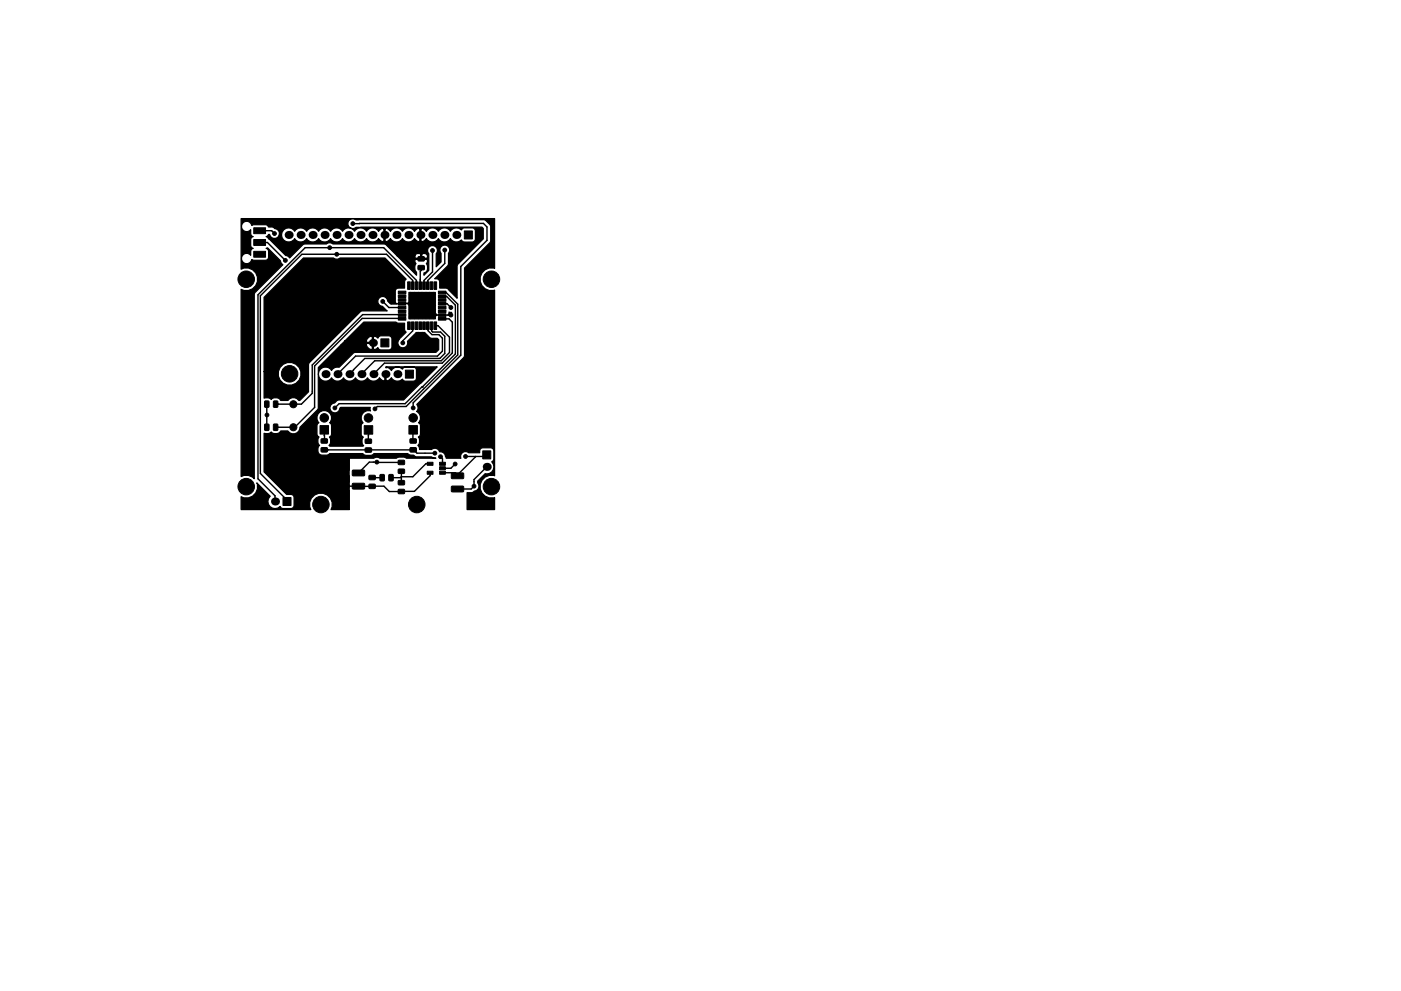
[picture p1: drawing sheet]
<svg xmlns="http://www.w3.org/2000/svg" width="297mm" height="210mm" viewBox="0 0 297 210" stroke-linecap="round" stroke-linejoin="round" font-family="sans-serif">
<g fill="#000" stroke="#000" stroke-width=".21">
<path d="M53.8 48.3h2.5v1.3h-2.5zM53.8 50.8h2.5v1.3h-2.5zM53.8 53.3h2.5v1.3h-2.5zM88.7 54.5h1.2l.1 .8-1.3 .1zM88.7 56.4l1.2-.1 .1 .9h-1.3zM98.4 49h1.7v1.7h-1.7zM80.7 71.9h1.7v1.7h-1.7zM84.4 61.8h1.7v.5h-1.7zM84.4 62.6h1.7v.5h-1.7zM84.4 63.4h1.7v.5h-1.7zM84.4 64.2h1.7v.5h-1.7zM84.4 65h1.7v.5h-1.7z"/>
<path d="M84.4 65.8h1.7v.5h-1.7zM84.4 66.6h1.7v.5h-1.7zM84.4 67.4h1.7v.5h-1.7zM86.4 68.3h.6v1.6h-.6zM86.4 59.8h.6v1.6h-.6zM87.2 68.3h.6v1.6h-.6zM87.2 59.8h.6v1.6h-.6zM88 68.3h.6v1.6h-.6zM88 59.8h.6v1.6h-.6zM88.8 68.3h.6v1.6h-.6zM88.8 59.8h.6v1.6h-.6zM89.6 68.3h.6v1.6h-.6z"/>
<path d="M89.6 59.8h.6v1.6h-.6zM90.4 68.3h.6v1.6h-.6zM90.4 59.8h.6v1.6h-.6zM91.2 68.3h.6v1.6h-.6zM91.2 59.8h.6v1.6h-.6zM92 68.3h.6v1.6h-.6zM92 59.8h.6v1.6h-.6zM93 67.4h1.5v.5h-1.5zM93 66.6h1.5v.5h-1.5zM93 65.8h1.5v.5h-1.5zM93 65h1.5v.5h-1.5zM93 64.2h1.5v.5h-1.5z"/>
<path d="M93 63.4h1.5v.5h-1.5zM93 62.6h1.5v.5h-1.5zM93 61.8h1.5v.5h-1.5zM56.1 85.1l.9 .1-.1 1.2-.8-.1zM56.1 90l.9 .1-.1 1.2-.8-.1zM58 85.1l.9 .1-.1 1.2-.8-.1zM58 90l.9 .1-.1 1.2-.8-.1zM68.1 93.1h1.2l.1 .8-1.2 .1zM68.1 95h1.2l.1 .8-1.2 .1zM67.9 90.3h1.8v1.8h-1.8zM74.7 99.8l2.5-.1 .1 .2v.9l-.2 .2h-2.3l-.1-.3zM77.5 95.1l1.2-.1 .1 .9h-1.3z"/>
<path d="M77.5 93.2h1.2l.1 .8-1.3 .1zM77.2 90.3h1.8v1.8h-1.8zM84.5 99.6l1.2-.1 .1 .9h-1.3zM84.5 97.7h1.2l.1 .8-1.3 .1zM86 78.5h1.7v1.7h-1.7zM87 95h1.2l.1 .8-1.3 .1zM87 93.1h1.2l.1 .8-1.3 .1zM86.7 90.3h1.8v1.8h-1.8zM90.6 98.1h1.2v.6h-1.2zM90.6 100h1.2v.6h-1.2zM93.2 100h1.2v.6h-1.2zM93.2 99h1.2v.7h-1.2z"/>
<path d="M93.2 98.1h1.2v.6h-1.2zM102.4 95.7h1.7v1.7h-1.7zM60 105.5h1.7v1.7h-1.7zM74.7 102.6l2.5-.1 .1 .2v.9l-.2 .2h-2.3l-.1-.3zM78.3 102.8l1.2-.1 .1 .9h-1.3zM78.3 100.9h1.2l.1 .8-1.3 .1zM80.6 100.7l.9 .1-.1 1.2-.8-.1zM82.5 100.7l.8 .1v1.2l-.8-.1zM84.5 102h1.2l.1 .8-1.3 .1zM84.5 103.9l1.2-.1 .1 .9h-1.3zM95.7 103.2l2.5-.1 .1 .2v.9l-.2 .2h-2.3l-.1-.3zM95.7 100.4l2.5-.1 .1 .2v.9l-.2 .2h-2.3l-.1-.3z"/>
<circle cx="52.2" cy="59.2" r="1.75"/>
<circle cx="58.2" cy="49.5" r=".4"/>
<circle cx="60.5" cy="55.2" r=".4"/>
<circle cx="69.9" cy="52.5" r=".4"/>
<circle cx="71.4" cy="53.9" r=".4"/>
<circle cx="74.8" cy="47.4" r=".4"/>
<circle cx="89.3" cy="52.7" r=".4"/>
<circle cx="91.7" cy="53.1" r=".4"/>
<circle cx="94.3" cy="53" r=".4"/>
<circle cx="104.2" cy="59.2" r="1.75"/>
<circle cx="61.4" cy="79.3" r="1.75"/>
<circle cx="80.1" cy="69.5" r=".4"/>
<circle cx="81.1" cy="63.9" r=".4"/>
<circle cx="82.3" cy="63" r=".4"/>
<circle cx="85.4" cy="72.7" r=".4"/>
<circle cx="95.6" cy="65.2" r=".4"/>
<circle cx="95.6" cy="66.8" r=".4"/>
<circle cx="56.6" cy="88" r=".4"/>
<circle cx="62.2" cy="90.6" r=".75"/>
<circle cx="62.2" cy="85.8" r=".75"/>
<circle cx="68.7" cy="88.7" r=".9"/>
<circle cx="71" cy="86.5" r=".4"/>
<circle cx="78.1" cy="88.7" r=".9"/>
<circle cx="79.5" cy="86.7" r=".4"/>
<circle cx="79.9" cy="98" r=".4"/>
<circle cx="87.6" cy="88.7" r=".9"/>
<circle cx="87.6" cy="86.5" r=".4"/>
<circle cx="92.2" cy="96.1" r=".4"/>
<circle cx="93.4" cy="96.9" r=".4"/>
<circle cx="96.5" cy="98.4" r=".4"/>
<circle cx="98.7" cy="96.8" r=".4"/>
<circle cx="52.2" cy="103.2" r="1.75"/>
<circle cx="68" cy="107" r="1.75"/>
<circle cx="72.7" cy="103.2" r=".4"/>
<circle cx="88.4" cy="107" r="1.75"/>
<circle cx="100.5" cy="103.1" r=".4"/>
<circle cx="104.2" cy="103.2" r="1.75"/>
</g>
<g fill="#000">
<circle cx="61.2" cy="49.8" r=".85"/>
<circle cx="63.7" cy="49.8" r=".85"/>
<circle cx="66.3" cy="49.8" r=".85"/>
<circle cx="68.8" cy="49.8" r=".85"/>
<circle cx="71.4" cy="49.8" r=".85"/>
<circle cx="73.9" cy="49.8" r=".85"/>
<circle cx="76.4" cy="49.8" r=".85"/>
<circle cx="79" cy="49.8" r=".85"/>
<circle cx="81.5" cy="49.8" r=".85"/>
<circle cx="84.1" cy="49.8" r=".85"/>
<circle cx="86.6" cy="49.8" r=".85"/>
<circle cx="89.1" cy="49.8" r=".85"/>
<circle cx="91.7" cy="49.8" r=".85"/>
<circle cx="94.2" cy="49.8" r=".85"/>
<circle cx="96.8" cy="49.8" r=".85"/>
<circle cx="69" cy="79.4" r=".85"/>
<circle cx="71.6" cy="79.4" r=".85"/>
<circle cx="74.1" cy="79.4" r=".85"/>
<circle cx="76.6" cy="79.4" r=".85"/>
<circle cx="79.1" cy="72.7" r=".85"/>
<circle cx="79.2" cy="79.4" r=".85"/>
<circle cx="81.7" cy="79.4" r=".85"/>
<circle cx="84.3" cy="79.4" r=".85"/>
<circle cx="103.2" cy="99" r=".85"/>
<circle cx="58.3" cy="106.4" r=".85"/>
</g>
<g fill="none" stroke="#000" stroke-width=".3">
<path d="M55 48.9h2.6l.6 .6M55 51.4h1.7l3.8 3.8M68.7 49.7l.1 .1M74.8 47.4h27.7l.7 .7v2.9l-5.5 5.5v18.9l-10.1 10.1v1M89.3 52.7v2.2M89.3 56.8v.6l-.2 .2v3M91.7 53.1v4.6l-1.8 1.8v1.1M94.2 49.9l.1 .1M94.3 53v2.9l-3.6 3.6v1.1M80.1 69.5l-1 1.1v2.1M81.1 63.9l1.3 1.3h2.9M82.3 63l.1 .2v.7l.6 .5h2.3"/>
<path d="M85.2 66.7h-8.3l-10.7 10.7v6l-2.3 2.3h-1.6M85.2 67.5h-8.4l-10.1 10.1v8.8l-4.4 4.4M85.3 64.3h4.8l2.6 2.5h2.9M87.5 60.6v-1.1l-5.5-5.6h-18l-8.8 8.9v37.6l5.8 5.8M87.5 69.1v1.1l-2.1 2.1v.4M88.3 60.6v-1.1l-6.9-7h-16.7l-10 10v39.1l3.6 3.6v1.2M90.7 69.2v1l.9 .8h1.5l.7 .7v2.8l-1 1h-17.4l-3.8 3.9M91.5 69.1v1.1l.2 .2h1.7l.9 .9v3.7l-1 1h-15.9l-3.3 3.4M92.3 69.1h.6l2.4 2.4v3.3l-1.8 1.7h-14.1l-2.7 2.8M93.7 64.4h1.1l.8 .8M93.8 62.9h.9l1.8 1.8v10.4l-7 7M93.8 62h.8l2.5 2.5v10.8l-11 10.9h-6.1l-.5 .5"/>
<path d="M94 67.6h1.2l.7 .7v6.6l-2.2 2.1h-12.2l-2.3 2.4M56.6 85.7v4.9M58.4 85.7h3.8M58.4 90.6h3.8M60.4 80.5h1.8M68.7 95.4h19l.7 .7h3.8M68.7 91.2l.1 2.3M69.6 95.4h.1M78.1 91.2v2.3M85.1 98.1l-6.8-.1-2.3 2.3M87.5 91.2v2.4M89.5 82.1h.1"/>
<path d="M89.5 82.1l-3.6 3.5h-14l-.9 .9M91.2 98.4h-.9l-2.8 2.7-4.6 .2M93.4 96.9l.4 .4v1.1M96.5 98.4l-.9 .9h-1.8M100.8 96.8l-3.8 3.9-.5-.4h-2.7M103.1 96.9l-.1 .1M103.2 99l-2.7 2.7v1.4l-.6 .6h-2.9M103.2 96.5l-.3 .3h-4.2M75.9 103.1l3 .1M76 103.1l-3.3 .1M78.9 101.3h2.1M85.1 100v2.4"/>
<path d="M91.2 100.3v.6l-3.3 3.3-5.4 .1-1.1-1.2h-2.5"/>
</g>
<path d="M74.8 47.4h.1M89.7 82.6h.1" fill="none" stroke="#000" stroke-width=".25"/>
<path d="M56 63.1l8.3-8.4h6.4a.98 .98 0 0 0 1.4 0h9.5l4.5 4.5-.3 .6v1.3h-1.4a.65 .65 0 0 0-.6 .7v2.4l.3 .2-1.3 .1-.6-.6a1.04 1.04 0 0 0-1.1-1 1.04 1.04 0 0 0-1 1 1.04 1.04 0 0 0 1 1.1l1 1-5.2-.1-.6 .3-10.7 10.7-.2 .5v5.7l-1.8 1.9h-.2a1.4 1.4 0 0 0-2.4 0h-1.5a1.3 1.3 0 0 0-2-.2 1.22 1.22 0 0 0-1.5-.3v-5.7h3a2.43 2.43 0 0 0 2.9 2.9 2.43 2.43 0 0 0 1.5-3.7 2.43 2.43 0 0 0-4 0l-.4 .8h-3zM51.1 46.4h53.8v10.5a2.41 2.41 0 0 0-3.1 2.3 2.41 2.41 0 0 0 3.1 2.4v39.3h-.2a2.42 2.42 0 0 0-2.9 2.4 2.42 2.42 0 0 0 3.1 2.3v2.5h-5.9v-3.6h.9l.6-.2a1.22 1.22 0 0 0 .9-1.7l-.1-.5 1.6-1.6h.2a1.5 1.5 0 0 0 1.5-.8 1.5 1.5 0 0 0-.3-1.7l.2-.2 .2-.4-.1-2-.5-.4h-1.7a.75 .75 0 0 0-.7 1.1h-2.3a1.03 1.03 0 0 0-1.3-.1 1.03 1.03 0 0 0-.4 1.2h-3.1l-.2-.5a1.05 1.05 0 0 0-1.2-.8 1.02 1.02 0 0 0-1.7-.5h-2.6v-.5l-.3-.4 .1-.1a1.5 1.5 0 0 0 0-1.7l.3-.1 .1-.5v-1.8l-.4-.6 .2-.2a1.53 1.53 0 0 0-.6-2.2 1.11 1.11 0 0 0 .1-1.5l10-10.1 .1-18.8 5.5-5.6v-3.5l-.9-1-.6-.2h-27.1a1.05 1.05 0 0 0-1.4 .2 1.05 1.05 0 0 0 .1 1.4 1.05 1.05 0 0 0 1.4 0h26.7l.3 .3v2.2l-5.5 5.5-.1 7.1-2.1-2.1-1.6-.1v-1.5a.84 .84 0 0 0-1-.4l2.8-3 .2-2.6a1.05 1.05 0 0 0-.2-1.4 1.05 1.05 0 0 0-1.4 .1 1.05 1.05 0 0 0-.1 1.4v1.9l-1 1 .1-2.9a1.05 1.05 0 0 0-.2-1.4 1.05 1.05 0 0 0-1.4 .1 1.05 1.05 0 0 0-.1 1.4v3.6l-1 1v-.5a1.26 1.26 0 0 0 .5-2 .57 .57 0 0 0 .1-.9h-2.4l-.1 .5 .2 .4a1.4 1.4 0 0 0 .1 1.8v.7l-4.1-4.1h3.8l.1 .5h1.1v-.9h.2v.9h1.1a.59 .59 0 0 0 .1-.6 .59 .59 0 0 0-.5-.4h-.5l-.2 .1-.9-.1-.5 .5h-3.8l-2.3-2.3-.5-.3-10.8 .1a.98 .98 0 0 0-1.4 0h-4.8l-3 2.9-.3-.3-.5-.2-3.7-3.5-.1-.3-.4-.2 .4-.2 .1-.3h.3a1.04 1.04 0 0 0 .9 .9 1.04 1.04 0 0 0 1.1-.8h.5l.1 .6a1.51 1.51 0 0 0 2.7 .2 1.48 1.48 0 0 0 2.5 0 1.48 1.48 0 0 0 2.6 0 1.48 1.48 0 0 0 2.5 0 1.48 1.48 0 0 0 2.5 0 1.48 1.48 0 0 0 2.6 0 1.48 1.48 0 0 0 2.5 0 1.48 1.48 0 0 0 2.6 0l.5 .5 .4 .2 .2-.1v-2.7h.2v2.7l.3 .1 .4-.2 .5-.5 .2 .3a1.51 1.51 0 0 0 2.3-.3 1.48 1.48 0 0 0 2.6 0l.5 .5 .4 .2 .2-.1v-2.7h.3v2.7l.2 .1 .4-.2 .5-.5 .2 .3a1.51 1.51 0 0 0 2.4-.3 1.48 1.48 0 0 0 2.5 0 1.51 1.51 0 0 0 2.3 .3l.2 .3 .4 .1h2l.4-.6v-1.7a.65 .65 0 0 0-.7-.6h-1.7l-.6 .4a1.51 1.51 0 0 0-2.3 .3 1.48 1.48 0 0 0-2.5 0 1.48 1.48 0 0 0-2.6 0l-.5-.5-.4-.2-.2 .1-.5-.1-.4 .2-.5 .5-.2-.3a1.51 1.51 0 0 0-2.4 .3 1.48 1.48 0 0 0-2.5 0l-.5-.5-.4-.2-.3 .1-.4-.1-.4 .2-.5 .5-.2-.3a1.51 1.51 0 0 0-2.4 .3 1.48 1.48 0 0 0-2.5 0 1.48 1.48 0 0 0-2.6 0 1.48 1.48 0 0 0-2.5 0 1.48 1.48 0 0 0-2.5 0 1.48 1.48 0 0 0-2.6 0 1.48 1.48 0 0 0-2.5 0 1.5 1.5 0 0 0-1.7-.7 1.5 1.5 0 0 0-1.1 1.4h-.5a1.29 1.29 0 0 0-1-1.4l-.6-.3-.7 .1-.1-.3-.5-.2h-2.5l-.4 .1a1.1 1.1 0 0 0-1.5-.8 1.1 1.1 0 0 0-.5 1.7 1.1 1.1 0 0 0 1.8 0v1.1l.5 .4-.5 .4v1.5l.1 .4 .4 .2-.5 .4v1.1l-.3-.3a1.11 1.11 0 0 0-1.6 .5 1.11 1.11 0 0 0 .6 1.5 1.11 1.11 0 0 0 1.5-.8l.4 .1h2.5l.5-.2 .1-.4v-1.3l-.1-.4-.4-.2 .3-.1 2.8 2.7 .1 .5 .4 .4-5.9 5.8-.2 .5v39.1l-.3-.4-.9-.3h-1l-.6 .2v-39.7a2.4 2.4 0 0 0 3.5-2.2 2.4 2.4 0 0 0-3.5-2.1zM77.1 68.3h6.9l.4 .3h1.4v1.3l.3 .6-1.2 1.2a1.11 1.11 0 0 0-.4 1.5 1.11 1.11 0 0 0 1.5 .4 1.01 1.01 0 0 0 .4-1.2l1.8-1.9h1.9l1.2 1.2 1.4 .1 .3 .3v2.1l-.6 .6-17-.1-.6 .3-2.9 2.9h-.2a1.37 1.37 0 0 0-1.4 .7 1.5 1.5 0 0 0-2.3-.4 1.5 1.5 0 0 0 0 2.3 1.5 1.5 0 0 0 2.3-.3 1.48 1.48 0 0 0 2.5 0 1.48 1.48 0 0 0 2.6 0 1.48 1.48 0 0 0 2.5 0 1.48 1.48 0 0 0 2.6-.1l.5 .6 .4 .1 .2-.1v-1.4l.2-.1v1.5l.3 .1 .4-.1 .5-.6 .2 .3a1.56 1.56 0 0 0 2.1 0l.2 .3 .5 .2 1.9-.1 .4-.6v-1.7a.65 .65 0 0 0-.6-.6h-1.7l-.7 .4a1.52 1.52 0 0 0-2.3 .3l-.5-.5-.4-.2-.3 .2v-.2l10.9-.1-7.1 7.1-13.7-.1-1.1 .7a1.05 1.05 0 0 0-.9 1.1 1.05 1.05 0 0 0 1.1 1 1.05 1.05 0 0 0 1-1l.2-.2h6.3l.1 .8-.2-.1a1.54 1.54 0 0 0-1.6 .8 1.54 1.54 0 0 0 .2 1.8l-.4 .6v1.8l.2 .5 .2 .1a1.4 1.4 0 0 0 .1 1.8l-.1 .2h-7.1l-.2-.2 .1-.1a1.5 1.5 0 0 0 0-1.7l.3-.1 .2-.5v-1.8l-.4-.6 .2-.2a1.56 1.56 0 0 0-.4-2.1 1.56 1.56 0 0 0-2.1 .2 1.56 1.56 0 0 0 0 2.1l-.4 .6v1.8l.2 .5 .3 .1-.2 .3a1.47 1.47 0 0 0 .3 1.5 1.21 1.21 0 0 0 .5 2.1l1.2-.1 .4-.3h7l.1 .2a1.83 1.83 0 0 0 2.3-.2h7.2l.3 .3 .9 .1 .7 .3h3.1l.9 .3h-6.2l-.3-.2a2.2 2.2 0 0 0-1.9 .2h-3.5a1.02 1.02 0 0 0-1.2 0l-5.2 .1v10.8h-3.9l.2-.6a2.42 2.42 0 0 0-2.7-2.9 2.42 2.42 0 0 0-1.8 3.5h-14.8v-2.7a2.37 2.37 0 0 0 2.7-.3 2.37 2.37 0 0 0 .6-2.7l2.8 2.9a1.51 1.51 0 0 0 0 2.2 1.51 1.51 0 0 0 2.2 0l.1 .2 .5 .2 1.9-.1 .4-.6v-1.7a.65 .65 0 0 0-.6-.6h-.9l-4.8-4.8v-8.2l.3 .1a1.09 1.09 0 0 0 1.2-.4 1.3 1.3 0 0 0 2-.2h1.5l.4 .4a1.39 1.39 0 0 0 2.2-1.1l3.8-3.9 .1-8.8 4.9-4.9h5.2l.3 .5 .4 .4 .4 .2 .2-.1v-1.2h-1.2l-.1 .2h-5.2l.7-.7h4.5l.1 .2h1.2v-1.2h.3v2.7l.2 .1 .7-.5 .4 .5h1.9a.65 .65 0 0 0 .7-.6v-1.7l-.4-.6h-2l-.4 .1-.2 .4a.86 .86 0 0 0-1.2-.4 1.08 1.08 0 0 0-1.3 1h-4.5zM86.7 62h5.6v4.4a.57 .57 0 0 1 0 .8v.5h-5.6v-2.8a.57 .57 0 0 1 0-.9zM95.2 66.2l.6 .1v.8l-.9-.3 .3-.2z" fill="#000" stroke="#000" stroke-width=".25"/>
</svg>
